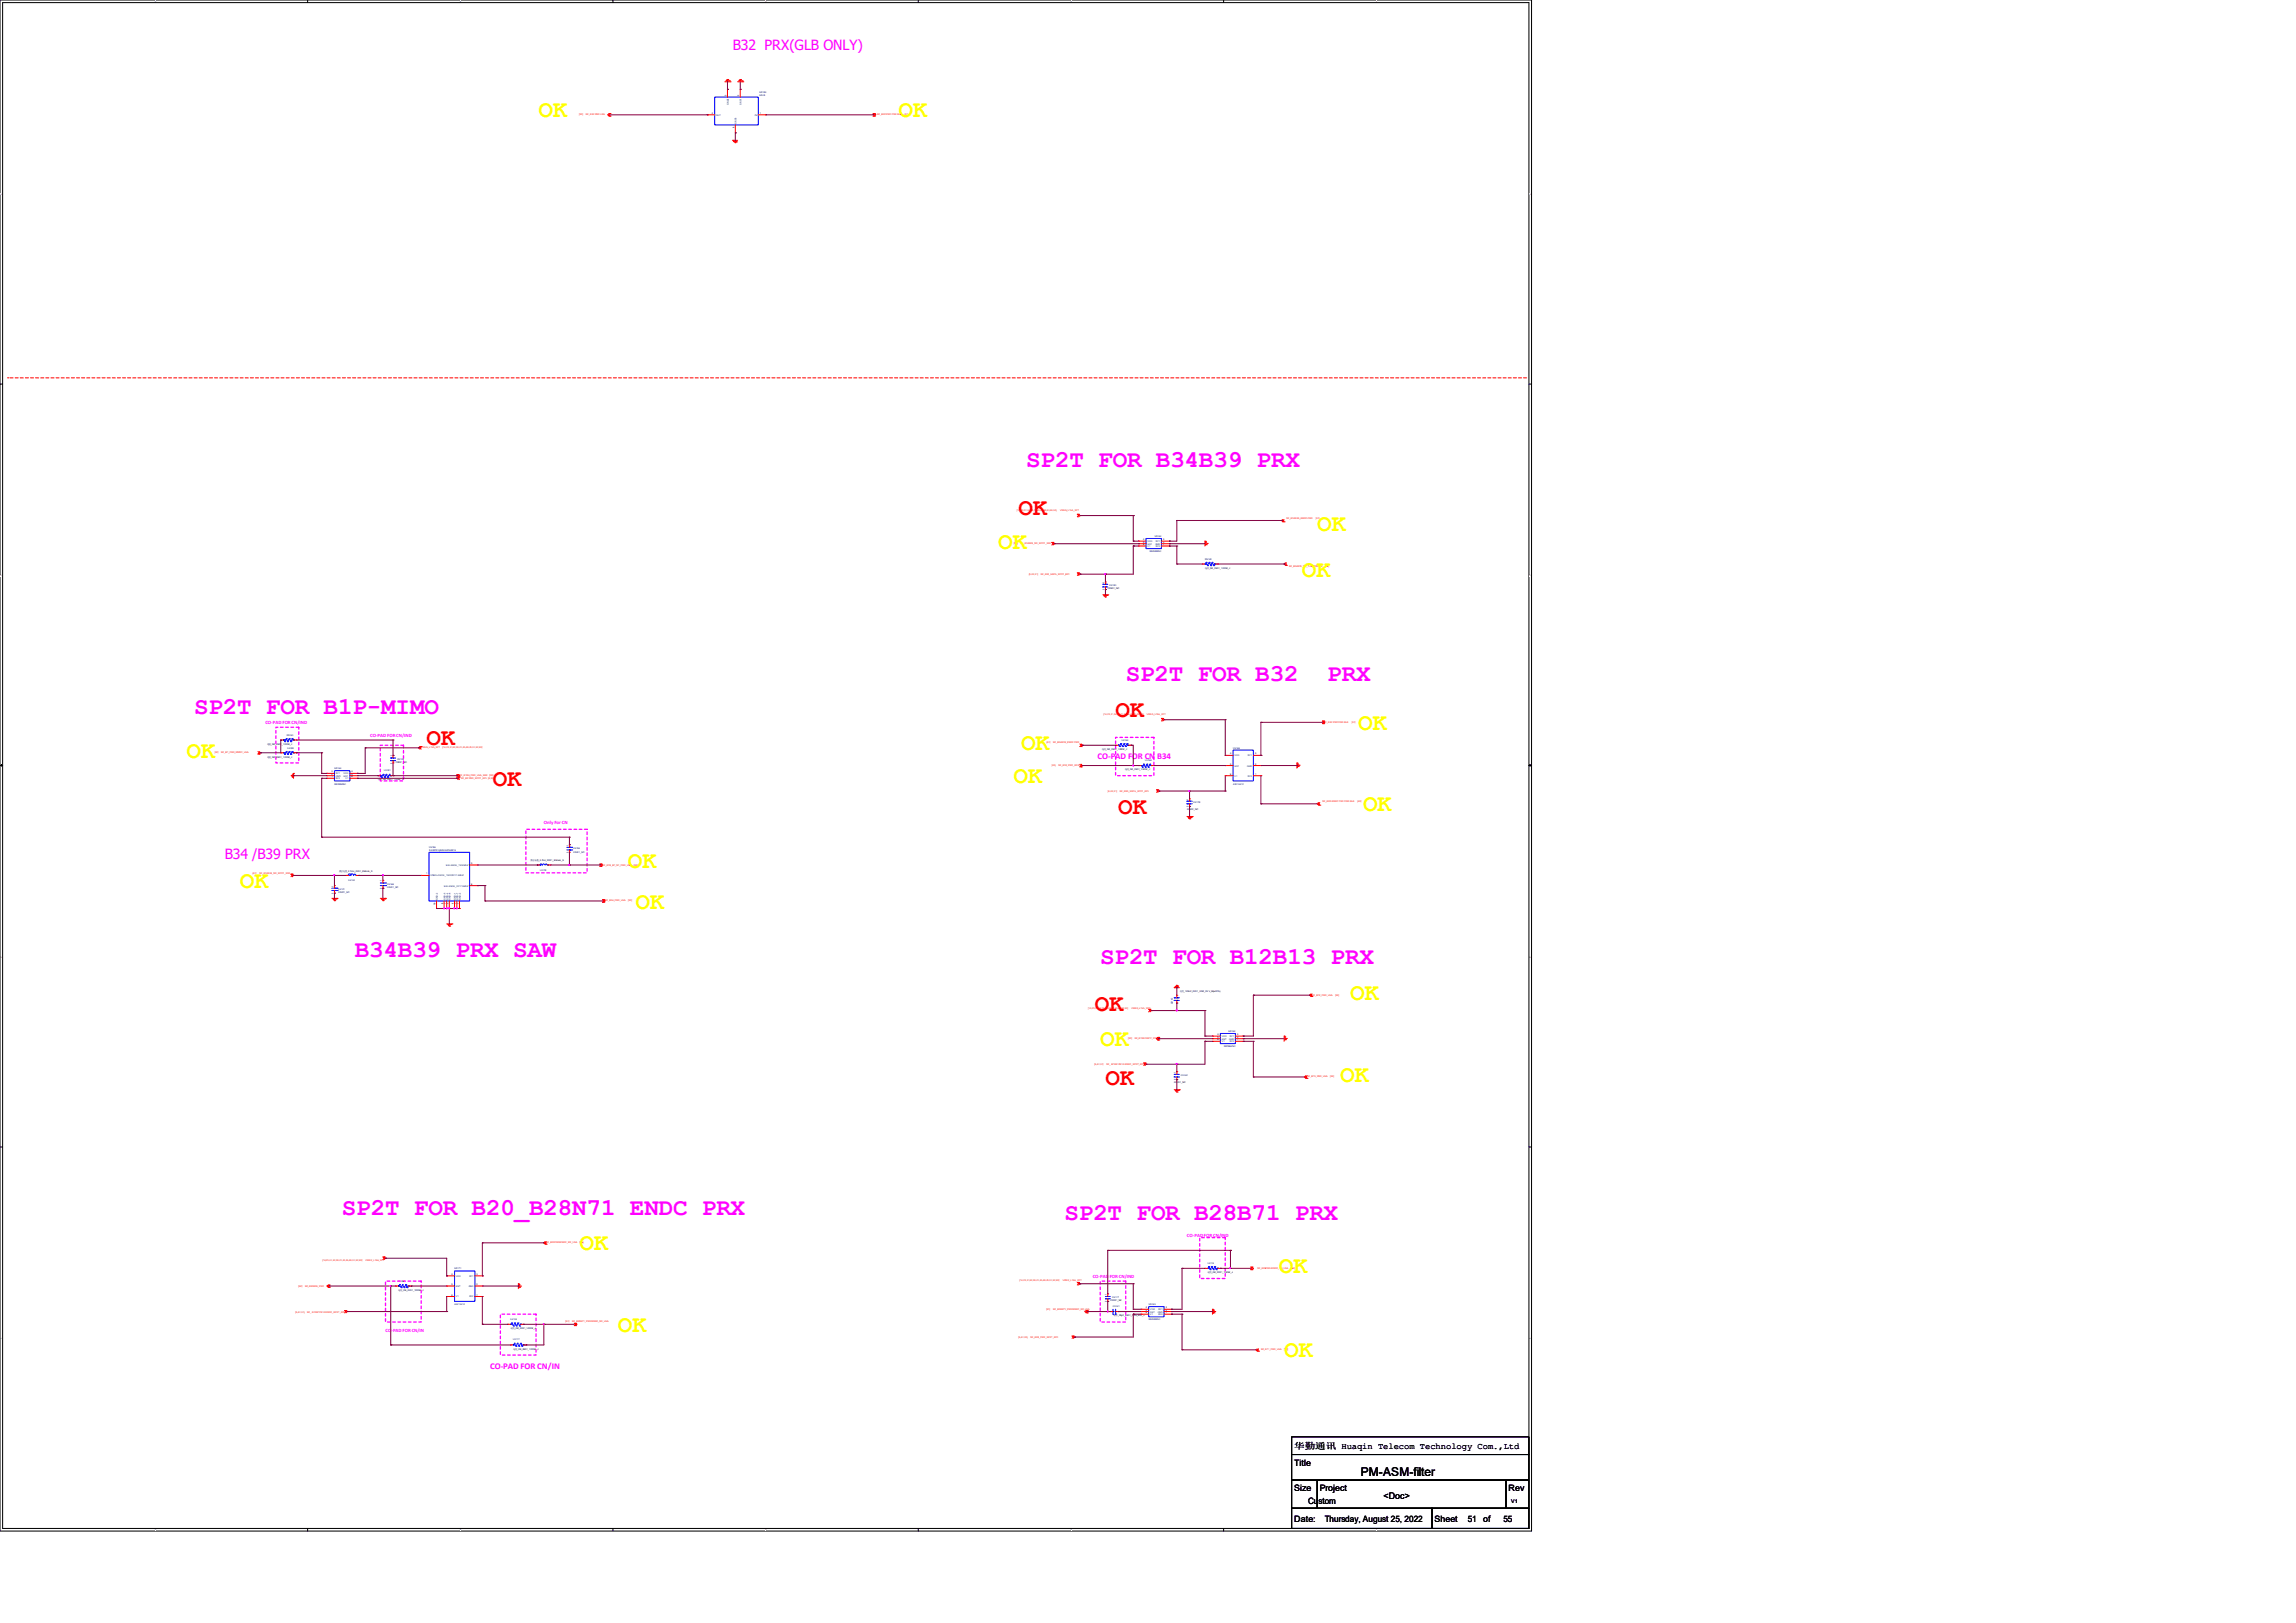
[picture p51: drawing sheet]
<svg xmlns="http://www.w3.org/2000/svg" width="297mm" height="210mm" viewBox="0 0 297 210" stroke-linecap="round" stroke-linejoin="round" font-family="sans-serif">
<defs><g id="words">
<g font-size="3.1" fill="#ff0">
<text x="69.7" y="15.2">OK</text>
<text x="116.2" y="15.2">OK</text>
<text x="129.1" y="71">OK</text>
<text x="170.4" y="68.7">OK</text>
<text x="168.4" y="74.6">OK</text>
<text x="175.7" y="94.4">OK</text>
<text x="24.1" y="98">OK</text>
<text x="131.1" y="101.3">OK</text>
<text x="132.1" y="97.1">OK</text>
<text x="176.3" y="105">OK</text>
<text x="81.2" y="112.3">OK</text>
<text x="31" y="114.9">OK</text>
<text x="82.2" y="117.6">OK</text>
<text x="174.7" y="129.4">OK</text>
<text x="142.3" y="135.4">OK</text>
<text x="173.4" y="140">OK</text>
<text x="75" y="161.8">OK</text>
<text x="165.4" y="164.8">OK</text>
<text x="79.9" y="172.3">OK</text>
<text x="166.1" y="175.6">OK</text>
</g>
<g font-size="3.1" fill="#f0f">
<text x="132.8" y="60.4">SP2T FOR B34B39 PRX</text>
<text x="145.6" y="88.1">SP2T FOR B32</text>
<text x="171.7" y="88.1">PRX</text>
<text x="25.1" y="92.5">SP2T FOR B1P-MIMO</text>
<text x="45.9" y="123.8">B34B39 PRX SAW</text>
<text x="142.3" y="124.8">SP2T FOR B12B13 PRX</text>
<text x="44.2" y="157.2">SP2T FOR B20_B28N71 ENDC PRX</text>
<text x="137.7" y="157.8">SP2T FOR B28B71 PRX</text>
</g>
<g font-size="3.1" fill="#f00">
<text x="131.7" y="66.7">OK</text>
<text x="144.3" y="92.8">OK</text>
<text x="55.2" y="96.4">OK</text>
<text x="63.8" y="101.7">OK</text>
<text x="144.7" y="105.3">OK</text>
<text x="141.6" y="130.8">OK</text>
<text x="143" y="140.3">OK</text>
</g>
<g font-size="1.8" fill="#f0f">
<text x="94.8" y="6.4">B32 PRX(GLB ONLY)</text>
<text x="29.1" y="111.1">B34 /B39 PRX</text>
</g>
<text font-size="1.6" x="176" y="191">PM-ASM-filter</text>
<text font-size="1.2" x="179" y="193.9">&lt;Doc&gt;</text>
<g font-size="1.1" fill="#f0f">
<text x="142" y="98.2">CO-PAD FOR CN B34</text>
<text x="63.4" y="177.1">CO-PAD FOR CN/IN</text>
</g>
<g font-size="1.1">
<text x="167.4" y="189.7">Title</text>
<text x="167.4" y="187.5">华勤通讯 Huaqin Telecom Technology Com.,Ltd</text>
<text x="167.4" y="193">Size</text>
<text x="167.4" y="196.9">Date:</text>
<text x="169.2" y="194.6">Custom</text>
<text x="170.7" y="193">Project</text>
<text x="171.4" y="196.9">Thursday, August 25, 2022</text>
<text x="185.6" y="196.9">Sheet</text>
<text x="189.9" y="196.9">51</text>
<text x="191.9" y="196.9">of</text>
<text x="194.5" y="196.9">55</text>
<text x="195.2" y="193">Rev</text>
</g>
<text font-size=".7" x="195.5" y="194.5">V1</text>
<g font-size=".6" fill="#f0f">
<text x="34.3" y="93.7">CO-PAD FOR CN/IND</text>
<text x="47.9" y="95.4">CO-PAD FOR CN/IND</text>
<text x="70.4" y="106.6">Only For CN</text>
<text x="153.5" y="160.1">CO-PAD FOR CN/IND</text>
<text x="141.4" y="165.4">CO-PAD FOR CN/IND</text>
<text x="49.9" y="172.3">CO-PAD FOR CN/IN</text>
</g>
<g font-size=".3" fill="#f00">
<text x="74.9" y="14.9">[50]</text>
<text x="75.8" y="14.9">RF_B32 PRX LNA</text>
<text x="113.5" y="14.9">RF_B32 PRX FOR GLB</text>
<text x="117.1" y="14.9">[51]</text>
<text x="131.2" y="70.4">[51]</text>
<text x="131.5" y="66.1">[14,23,31,34,39,41,43,46,49,51,52,53]</text>
<text x="132" y="70.4">RF_B34B39_RX_SP2T_50R</text>
<text x="137.1" y="66.1">VREG_L15A_2P7</text>
<text x="166.4" y="67.1">RF_B34B39_ENDC PRX</text>
<text x="170.2" y="67.1">[51]</text>
<text x="133.1" y="74.4">[6,43,51]</text>
<text x="134.6" y="74.4">RF_B20_5GPA_SP2T_BPI</text>
<text x="166.8" y="73.4">RF_B34B39_RX_TXM_FOR CN</text>
<text x="171.4" y="73.4">[39]</text>
<text x="142.8" y="92.5">[14,23,31,34,39,41,43,46,49,51,52,53]</text>
<text x="148.4" y="92.5">VREG_L15A_2P7</text>
<text x="171.3" y="93.5">RF_B32 PRX FOR GLB</text>
<text x="174.9" y="93.5">[51]</text>
<text x="27.8" y="97.5">[50]</text>
<text x="28.6" y="97.5">RF_B1_PRX_MIMO1_LNA</text>
<text x="54.5" y="96.8">VREG_L15A_2P7</text>
<text x="57.2" y="96.8">[14,23,31,34,39,41,43,46,49,51,52,53]</text>
<text x="59.4" y="100.5">RF_B1B4_PRX_LNA_50R</text>
<text x="59.7" y="100.8">RF_B2 PRX_SP2T_BPI</text>
<text x="63.2" y="100.8">[6,53]</text>
<text x="63.3" y="100.5">[39]</text>
<text x="135.4" y="96.1">[51]</text>
<text x="136.1" y="99.1">[43]</text>
<text x="136.2" y="96.1">RF_B34B39_ENDC PRX</text>
<text x="136.9" y="99.1">RF_B32_PRX_SP4T</text>
<text x="143.3" y="102.4">[6,43,51]</text>
<text x="144.9" y="102.4">RF_B20_5GPA_SP2T_BPI</text>
<text x="171.1" y="103.8">RF_B20 ENDC TRX FOR GLB</text>
<text x="175.6" y="103.8">[43]</text>
<text x="32.7" y="113.1">[51]</text>
<text x="33.6" y="113.1">RF_B34B39_RX_SP2T_50R</text>
<text x="77.9" y="112">RF_B39_B1_N1_PRX_LNA</text>
<text x="82" y="112">[50]</text>
<text x="78.3" y="116.6">RF_B34_PRX_LNA</text>
<text x="81.2" y="116.6">[50]</text>
<text x="140.8" y="130.5">[14,23,31,34,39,41,43,46,49,51,52,53]</text>
<text x="146.4" y="130.5">VREG_L15A_2P7</text>
<text x="169.7" y="128.9">RF_B12_PRX_LNA</text>
<text x="172.7" y="128.9">[39]</text>
<text x="141.6" y="137.8">[6,41,51]</text>
<text x="143.1" y="137.8">RF_ B12B17B13 ENDC_SP2T_BPI</text>
<text x="145.9" y="134.5">[50]</text>
<text x="146.8" y="134.5">RF_B12B13B17_PRX</text>
<text x="169.1" y="139.4">RF_B13_PRX_LNA</text>
<text x="172.1" y="139.4">[39]</text>
<text x="70.7" y="160.9">RF_B20PRX/ENDC_RX_LNA</text>
<text x="75" y="160.9">[39]</text>
<text x="38.6" y="166.5">[50]</text>
<text x="39.5" y="166.5">RF_B20B28_PRX</text>
<text x="41.7" y="163.2">[14,23,31,34,39,41,43,46,49,51,52,53]</text>
<text x="47.3" y="163.2">VREG_L15A_2P7</text>
<text x="131.9" y="165.8">[14,23,31,34,39,41,43,46,49,51,52,53]</text>
<text x="137.5" y="165.8">VREG_L15A_2P7</text>
<text x="162.7" y="164.3">RF_B28PRX/ENDC_RX_LNA</text>
<text x="167" y="164.3">[39]</text>
<text x="38.2" y="169.8">[6,41,51]</text>
<text x="39.8" y="169.8">RF_ B12B17B13 ENDC_SP2T_BPI</text>
<text x="73.2" y="171.1">[51]</text>
<text x="74" y="171.1">RF_B28N71_PRX/ENDC_RX_LNA</text>
<text x="131.8" y="173.1">[6,41,52]</text>
<text x="133.3" y="173.1">RF_B28_PRX_SP2T_BPI</text>
<text x="135.4" y="169.5">[51]</text>
<text x="136.2" y="169.5">RF_B28N71_PRX/ENDC_RX_LNA</text>
<text x="163.1" y="174.8">RF_B71_PRX_LNA</text>
<text x="166.1" y="174.8">[39]</text>
</g>
<g font-size=".3">
<text x="92.1" y="14.7">4</text>
<text x="94" y="12.4" transform="rotate(-90 94 12.4)">3</text>
<text x="95" y="16.6" transform="rotate(-90 95 16.6)">5</text>
<text x="95.6" y="12.4" transform="rotate(-90 95.6 12.4)">2</text>
<text x="98.3" y="14.7">1</text>
<text x="147.9" y="69.9">4</text>
<text x="147.9" y="70.2">5</text>
<text x="147.9" y="70.5">6</text>
<text x="150.5" y="70.5">1</text>
<text x="150.5" y="70.2">2</text>
<text x="150.5" y="69.9">3</text>
<text x="142.9" y="76.3" transform="rotate(-90 142.9 76.3)">2</text>
<text x="142.9" y="75.4" transform="rotate(-90 142.9 75.4)">1</text>
<text x="143.3" y="76.2">C0201_NC</text>
<text x="155.9" y="73.6">电阻_0R_0201_1/20W_J</text>
<text x="34.5" y="98">电阻_0R_0201_1/20W_J</text>
<text x="34.5" y="96.4">电阻_0R_0201_1/20W_J</text>
<text x="42.9" y="100.6">1</text>
<text x="42.9" y="100.2">2</text>
<text x="42.9" y="99.9">3</text>
<text x="45.5" y="100.6">6</text>
<text x="45.5" y="99.9">4</text>
<text x="45.5" y="100.2">5</text>
<text x="48.9" y="101">电阻_0R_0201_1/20W_J</text>
<text x="50.7" y="98.8" transform="rotate(-90 50.7 98.8)">2</text>
<text x="50.7" y="97.9" transform="rotate(-90 50.7 97.9)">1</text>
<text x="51.2" y="98.7">C0201_NC</text>
<text x="142.5" y="97">电阻_0R_0201_1/20W_J</text>
<text x="145.5" y="99.7">电阻_0R_0201_1/20W_J</text>
<text x="159.2" y="100.2">6</text>
<text x="159.2" y="98.9">5</text>
<text x="159.2" y="97.6">4</text>
<text x="162.4" y="100.2">1</text>
<text x="162.4" y="98.9">2</text>
<text x="162.4" y="97.6">3</text>
<text x="153.6" y="104.8">C0201_NC</text>
<text x="153.8" y="104.4" transform="rotate(-90 153.8 104.4)">2</text>
<text x="153.8" y="103.5" transform="rotate(-90 153.8 103.5)">1</text>
<text x="43.9" y="112.8">叠层电感_2.7nH_0201_350mA_S</text>
<text x="55.1" y="113.2">1</text>
<text x="61" y="111.8">9</text>
<text x="68.6" y="111.5">叠层电感_2.7nH_0201_350mA_S</text>
<text x="73.5" y="110.4" transform="rotate(-90 73.5 110.4)">2</text>
<text x="73.5" y="109.4" transform="rotate(-90 73.5 109.4)">1</text>
<text x="43.1" y="115.6" transform="rotate(-90 43.1 115.6)">2</text>
<text x="43.1" y="114.7" transform="rotate(-90 43.1 114.7)">1</text>
<text x="49.4" y="115" transform="rotate(-90 49.4 115)">2</text>
<text x="49.4" y="114.1" transform="rotate(-90 49.4 114.1)">1</text>
<text x="56.3" y="117.2" transform="rotate(-90 56.3 117.2)">10</text>
<text x="57.3" y="117" transform="rotate(-90 57.3 117)">8</text>
<text x="57.7" y="117" transform="rotate(-90 57.7 117)">7</text>
<text x="58" y="117" transform="rotate(-90 58 117)">5</text>
<text x="58.7" y="117" transform="rotate(-90 58.7 117)">4</text>
<text x="59" y="117" transform="rotate(-90 59 117)">3</text>
<text x="59.3" y="117" transform="rotate(-90 59.3 117)">2</text>
<text x="61" y="114.5">6</text>
<text x="152.6" y="128.4">电容_100nF_0201_X5R_25 V_M(±20%)</text>
<text x="157.5" y="133.9">4</text>
<text x="157.5" y="134.3">5</text>
<text x="157.5" y="134.6">6</text>
<text x="160" y="134.6">1</text>
<text x="160" y="134.3">2</text>
<text x="160" y="133.9">3</text>
<text x="151.9" y="140.1">C0201_NC</text>
<text x="152.1" y="139.8" transform="rotate(-90 152.1 139.8)">2</text>
<text x="152.1" y="138.8" transform="rotate(-90 152.1 138.8)">1</text>
<text x="51.5" y="167">电阻_0R_0201_1/20W_J</text>
<text x="58.4" y="167.6">6</text>
<text x="58.4" y="166.3">5</text>
<text x="58.4" y="165">4</text>
<text x="61.6" y="166.3">2</text>
<text x="61.6" y="167.6">1</text>
<text x="61.6" y="165">3</text>
<text x="143.2" y="167.6" transform="rotate(-90 143.2 167.6)">1</text>
<text x="156.2" y="164.7">电阻_0R_0201_1/20W_J</text>
<text x="66" y="172">电阻_0R_0201_1/20W_J</text>
<text x="143.2" y="168.5" transform="rotate(-90 143.2 168.5)">2</text>
<text x="143.7" y="168.3">C0201_NC</text>
<text x="144.1" y="170.4">电容_22pF_0201_C0G_50V_J</text>
<text x="148.2" y="169.3">4</text>
<text x="148.2" y="169.6">5</text>
<text x="148.2" y="169.9">6</text>
<text x="150.8" y="169.9">1</text>
<text x="150.8" y="169.6">2</text>
<text x="150.8" y="169.3">3</text>
<text x="66.4" y="174.6">电阻_0R_0201_1/20W_J</text>
</g>
<g font-size=".3" fill="#004080">
<text x="92.6" y="15">OUT</text>
<text x="94.3" y="13.5" transform="rotate(-90 94.3 13.5)">GND2</text>
<text x="95.3" y="16" transform="rotate(-90 95.3 16)">GND3</text>
<text x="95.9" y="13.5" transform="rotate(-90 95.9 13.5)">GND1</text>
<text x="97.6" y="15">IN</text>
<text x="148.4" y="70.1">VDD</text>
<text x="148.4" y="70.5">ANT</text>
<text x="148.4" y="70.8">V1</text>
<text x="149.5" y="70.5">GND</text>
<text x="149.5" y="70.8">RF2</text>
<text x="149.5" y="70.1">RF1</text>
<text x="43.4" y="100.8">RF2</text>
<text x="43.4" y="100.5">GND</text>
<text x="43.4" y="100.2">RF1</text>
<text x="44.5" y="100.2">VDD</text>
<text x="44.5" y="100.5">ANT</text>
<text x="44.7" y="100.8">V1</text>
<text x="159.7" y="100.5">V1</text>
<text x="159.7" y="99.2">ANT</text>
<text x="159.7" y="97.9">VDD</text>
<text x="161.4" y="99.2">GND</text>
<text x="161.4" y="100.5">RF2</text>
<text x="161.4" y="97.9">RF1</text>
<text x="55.7" y="113.4">UNBALANCE_1900/2017.5MHZ</text>
<text x="57.7" y="112.1">BALANCE_1900MHZ</text>
<text x="56.6" y="116.4" transform="rotate(-90 56.6 116.4)">GND-3</text>
<text x="57.5" y="114.7">BALANCE_2017.5MHZ</text>
<text x="57.6" y="116.4" transform="rotate(-90 57.6 116.4)">GND-5</text>
<text x="58" y="116.4" transform="rotate(-90 58 116.4)">GND-4</text>
<text x="58.3" y="116.4" transform="rotate(-90 58.3 116.4)">GND-6</text>
<text x="59" y="116.4" transform="rotate(-90 59 116.4)">GND-1</text>
<text x="59.3" y="116.4" transform="rotate(-90 59.3 116.4)">GND-7</text>
<text x="59.6" y="116.4" transform="rotate(-90 59.6 116.4)">GND-2</text>
<text x="158" y="134.2">VDD</text>
<text x="158" y="134.5">ANT</text>
<text x="158" y="134.9">V1</text>
<text x="159" y="134.5">GND</text>
<text x="159.1" y="134.9">RF2</text>
<text x="159.1" y="134.2">RF1</text>
<text x="59" y="167.9">V1</text>
<text x="59" y="166.5">ANT</text>
<text x="59" y="165.2">VDD</text>
<text x="60.6" y="166.5">GND</text>
<text x="60.7" y="167.9">RF2</text>
<text x="60.7" y="165.2">RF1</text>
<text x="148.8" y="169.5">VDD</text>
<text x="148.8" y="169.8">ANT</text>
<text x="148.8" y="170.2">V1</text>
<text x="149.8" y="169.8">GND</text>
<text x="149.9" y="170.2">RF2</text>
<text x="149.9" y="169.5">RF1</text>
</g>
<g font-size=".3" fill="#000080">
<text x="98.3" y="12">U5195</text>
<text x="98.3" y="12.4">H2JS</text>
<text x="148.7" y="71.5">MXD8625C</text>
<text x="149.4" y="69.4">U5159</text>
<text x="143.5" y="75.9">C5183</text>
<text x="155.9" y="72.4">R5144</text>
<text x="37.1" y="95.2">R5163</text>
<text x="145.1" y="95.8">L5169</text>
<text x="37.2" y="96.9">L5188</text>
<text x="43.3" y="99.5">U5154</text>
<text x="43.3" y="101.5">MXD8625C</text>
<text x="49.7" y="99.8">L5181</text>
<text x="51.4" y="98.3">C5195</text>
<text x="148.1" y="98.5">L5168</text>
<text x="159.5" y="96.9">U5166</text>
<text x="159.5" y="101.5">AW13412</text>
<text x="154.4" y="103.9">C5178</text>
<text x="45.1" y="114">L5140</text>
<text x="55.5" y="109.8">U5156</text>
<text x="55.5" y="110.2">SAWFD1G90KA0F0AR15</text>
<text x="69.9" y="112.6">L5178</text>
<text x="74.2" y="109.9">C5196</text>
<text x="74.2" y="110.3">C0201_NC</text>
<text x="43.8" y="115.2">L5141</text>
<text x="43.8" y="115.6">C0201_NC</text>
<text x="50.1" y="114.5">C5166</text>
<text x="50.1" y="114.9">C0201_NC</text>
<text x="151.7" y="130" transform="rotate(-90 151.7 130)">C5143</text>
<text x="158.3" y="135.5">MXD8625C</text>
<text x="158.9" y="133.5">U5162</text>
<text x="152.8" y="139.3">C5142</text>
<text x="51.5" y="165.9">L5199</text>
<text x="58.8" y="164.2">U5171</text>
<text x="156.2" y="163.5">L5119</text>
<text x="58.8" y="168.9">AW13412</text>
<text x="66" y="170.8">L5198</text>
<text x="66.4" y="173.4">L5177</text>
<text x="143.9" y="168">C5177</text>
<text x="144" y="169.2">C5141</text>
<text x="148.6" y="168.8">U5163</text>
<text x="148.6" y="170.9">MXD8625C</text>
</g>
<g font-size=".2">
<text x="20.1" y=".3">5</text>
<text x="59.5" y=".3">4</text>
<text x="99" y=".3">3</text>
<text x="138.5" y=".3">2</text>
<text x="178" y=".3">1</text>
<text x=".1" y="25.2">D</text>
<text x="197.9" y="25.2">D</text>
<text x=".1" y="74.6">C</text>
<text x="197.9" y="74.6">C</text>
<text x=".1" y="124">B</text>
<text x="197.9" y="124">B</text>
<text x=".1" y="173.3">A</text>
<text x="197.9" y="173.3">A</text>
<text x="20.1" y="198">5</text>
<text x="59.5" y="198">4</text>
<text x="99" y="198">3</text>
<text x="138.5" y="198">2</text>
<text x="178" y="198">1</text>
</g>
</g></defs>
<path d="M0 0h198.1v198.1h-198.1zM.3 .3h197.5v197.5h-197.5z" fill="none" stroke="#000" stroke-width=".13"/>
<g fill="#fff">
<path d="M20.1 0h.1v.3h-.1z"/>
<path d="M20.1 197.8h.1v.3h-.1z"/>
</g>
<path d="M39.8 0v.3M39.8 197.8v.3" fill="none" stroke="#000" stroke-width=".13"/>
<g fill="#fff">
<path d="M59.5 0h.1v.3h-.1z"/>
<path d="M59.5 197.8h.1v.3h-.1z"/>
</g>
<path d="M79.3 0v.3M79.3 197.8v.3" fill="none" stroke="#000" stroke-width=".13"/>
<g fill="#fff">
<path d="M99 0h.1v.3h-.1z"/>
<path d="M99 197.8h.1v.3h-.1z"/>
</g>
<path d="M118.8 0v.3M118.8 197.8v.3" fill="none" stroke="#000" stroke-width=".13"/>
<g fill="#fff">
<path d="M138.5 0h.1v.3h-.1z"/>
<path d="M138.5 197.8h.1v.3h-.1z"/>
</g>
<path d="M158.3 0v.3M158.3 197.8v.3" fill="none" stroke="#000" stroke-width=".13"/>
<g fill="#fff">
<path d="M178 0h.1v.3h-.1z"/>
<path d="M178 197.8h.1v.3h-.1z"/>
<path d="M.1 25h.2v.3h-.2z"/>
<path d="M197.9 25h.1v.3h-.1z"/>
<path d="M.1 74.4h.2v.2h-.2z"/>
<path d="M197.9 74.4h.1v.2h-.1z"/>
</g>
<path d="M0 49.7h.3M197.8 49.7h.3" fill="none" stroke="#000" stroke-width=".13"/>
<g fill="#fff">
<path d="M.1 123.7h.1v.3h-.1z"/>
<path d="M197.9 123.7h.1v.3h-.1z"/>
</g>
<path d="M0 99.1h.3M197.8 99.1h.3" fill="none" stroke="#000" stroke-width=".13"/>
<path d="M.2 98.9l.1 .2h-.1zM197.8 99.1l.2-.2v.2z" fill="#000" stroke="#000" stroke-width=".13"/>
<g fill="#fff">
<path d="M.1 173.1h.1v.3h-.1z"/>
<path d="M197.9 173.1h.1v.3h-.1z"/>
</g>
<path d="M0 148.4h.3M197.8 148.4h.3M167.1 195.2h18.2v2.6h-18.2zM167.1 191.5h3.3v3.7h-3.3zM167.1 188.2h30.7v3.3h-30.7zM167.1 185.9h30.7v2.3h-30.7zM170.4 191.5h24.4v3.7h-24.4zM185.3 195.2h12.5v2.6h-12.5zM194.8 191.5h3v3.7h-3z" fill="none" stroke="#000" stroke-width=".13"/>
<path d="M1 48.9h.1M197.5 48.9h-196.5" fill="none" stroke="#f00" stroke-width=".13" stroke-dasharray=".4 .3"/>
<path d="M35.7 94.1h3v4.6h-3zM49.2 96.4h3v4.6h-3zM144.3 95.4h5v5h-5zM68 107.3h7.9v5.6h-7.9zM49.9 165.8h4.6v5.3h-4.6zM64.7 170.1h4.6v5.2h-4.6zM142.3 165.8h3.3v5.3h-3.3zM155.2 160.1h3.3v5.3h-3.3z" fill="none" stroke="#f0f" stroke-width=".17" stroke-dasharray=".3 .3"/>
<g fill="none" stroke="#f00" stroke-width=".13">
<path d="M78.8 14.7l-.2 .2 .2 .1M78.8 14.7h.1M78.8 15h.1M78.9 14.7h.1M78.9 15h.1M78.9 14.7l-.1 .2 .1 .1M91.5 14.9h1M91.5 14.9h.1M93.8 10.6h.6M93.9 10.5h.5M94 10.4h.1M94 10.4h.2"/>
<path d="M94.1 10.3h.1M94.1 11.6h.1M94.1 11.6v1M94.4 10.5h.1M94.4 10.6h.1M94.8 18.2h.1M94.8 18.2h.6M94.9 18.3h.4M94.9 18.3h.1M95 18.4h.3M95.1 18.5h.1M95.1 17.2h.1"/>
<path d="M95.1 16.2v1M95.2 18.4h.1M95.4 10.6h.7M95.5 10.5h.5M95.6 10.4h.1M95.6 10.4h.3M95.7 10.3h.1M95.8 11.6h.1M95.8 11.6v1M95.8 10.3h.1M96 10.5h.1M96.1 10.6h.1"/>
<path d="M98.1 14.9h1M99.1 14.9h.1M112.9 14.7h.1M112.9 15h.1M112.9 14.7l.2 .2-.2 .1M113.1 14.7l.2 .2-.2 .1M113.1 14.7h.1M113.1 15h.1M136.1 70.2h.1M136.1 70.2l.1 .2M136.2 70.4l-.1 .1M136.2 70.4h.1"/>
<path d="M136.2 70.2h.1M136.2 70.2l.2 .2M136.4 70.4l-.2 .1M136.4 70.4h.1M139.4 66.5l.1 .2M139.4 74.1l.1 .2M139.4 66.5h.1M139.4 74.1h.1M139.5 66.7h.1M139.5 66.5h.1M139.5 74.3h.1M139.5 74.1h.1"/>
<path d="M139.5 66.5l.2 .2M139.5 74.1l.2 .2M139.5 66.7l-.1 .2M139.5 74.3l-.1 .2M139.7 66.7l-.2 .2M139.7 74.3l-.2 .2M139.7 66.7h.1M139.7 74.3h.1M142.7 77h.6M142.7 77h.5M142.8 77.1h.3M142.8 77.1h.1"/>
<path d="M143 77.3h.1M143 75.3h.1M143 76.3h.1M143 75.3v.3M143 75.9v.4M143.2 77h.1M143.3 77h.1M147.3 70.7h1M147.3 70.4h1M147.3 70h1M147.3 70h.1M147.3 70.4h.1"/>
<path d="M147.3 70.7h.1M150.2 70.7h1.1M150.2 70.4h1.1M150.2 70h1.1M151.3 70.7h.1M151.3 70.4h.1M151.3 70h.1M155.5 73h.4M155.5 73h.1M155.9 70h.1M155.9 70v.7M156 70.1h.1"/>
<path d="M156 70.1v.5M156 70.5h.1M156 70.2v.3M156.2 70.3h.1M156.2 70.3v.1M157.2 73h.3M157.5 73h.1M165.8 67.4h.1M165.8 67.4l.1 .1M165.9 67.4h.1M165.9 67.5h.1M165.9 67.4l.2 .1"/>
<path d="M165.9 67.2l-.1 .2M166.1 67.5h.1M166.1 73h.1M166.1 67.2l-.2 .2M166.1 73l.2 .2M166.3 73h.1M166.3 73.2h.1M166.3 73l.1 .2M166.3 72.8l-.2 .2M166.4 73.2h.1M166.4 72.8l-.1 .2M33.4 97.6h.1"/>
<path d="M33.4 97.2l.1 .2M33.5 97.4h.1M33.5 97.6h.1M33.5 97.4l-.1 .2M33.5 97.2l.2 .2M33.7 97.4h.1M33.7 97.4l-.2 .2M36.3 97.4h.4M36.3 95.8h.4M36.3 97.4h.1M36.3 95.8h.1M38 97.4h.3"/>
<path d="M38 95.8h.3M38.3 97.4h.1M38.3 95.8h.1M50.8 97.7h.1M50.8 98.7h.1M50.8 97.7v.4M50.8 98.4v.3M54.1 96.8h.1M54.1 96.8l.2 .1M54.3 96.6l-.2 .2M54.3 96.8l.2 .1M54.3 96.8h.1"/>
<path d="M54.3 96.6h.1M54.5 96.6h.1M54.5 96.6l-.2 .2M139.7 96.6h.1M139.7 99.2h.1M139.7 96.3l.2 .1M139.7 98.9l.2 .2M139.9 96.4h.1M139.9 96.6h.1M139.9 99.1h.1M139.9 99.2h.1M139.9 96.4l-.2 .2"/>
<path d="M139.9 96.3l.1 .1M139.9 99.1l-.2 .1M139.9 98.9l.1 .2M140 96.4h.1M140 99.1h.1M140 96.4l-.1 .2M140 99.1l-.1 .1M144.3 96.4h.1M144.3 96.4h.4M146 96.4h.3M146.3 96.4h.1M147.3 99.1h.3"/>
<path d="M147.3 99.1h.1M148.9 99.1h.4M149.3 99.1h.1M150.2 93l.2 .1M150.2 93h.1M150.4 93.1h.1M150.4 93h.1M150.4 93l.2 .1M150.4 93.1l-.2 .2M150.6 93.1l-.2 .2M150.6 93.1h.1M158.5 99.1h.1"/>
<path d="M158.5 97.7h.1M158.5 99.1h1M158.5 97.7h1M162.1 99.1h1M162.1 97.7h1M163.1 99.1h.1M163.1 97.7h.1M167.8 98.7h.1M167.8 98.7v.7M167.9 98.8h.1M167.9 98.8v.5M167.9 99.2h.1"/>
<path d="M167.9 98.9v.3M168.1 99h.1M168.1 99v.1M171.1 93.3l.1 .2-.1 .1M171.1 93.3h.1M171.1 93.6h.1M171.2 93.3h.1M171.2 93.6h.1M171.2 93.3l.2 .2-.2 .1M37.6 113.1h.1M37.6 113.1l.2 .2M37.7 100.4h.1"/>
<path d="M37.8 113.1l.2 .2M37.8 113.3l-.2 .2M37.8 100.5h.1M37.8 113.3h.1M37.8 113.1h.1M37.8 100.2v.3M37.9 100.2h.1M37.9 100.2v.4M38 100.1h.1M38 113.3h.1M38 100.1v.6M38 113.3l-.2 .2"/>
<path d="M42.3 100.7h.1M42.3 100.4h.1M42.3 100.1h.1M42.3 100.4h1M42.3 100.7h1M42.3 100.1h1M42.9 116.2h.7M43.1 116.3h.4M43.1 116.4h.1M43.1 116.4h.3M43.2 116.5h.1M43.3 114.6h.1"/>
<path d="M43.3 115.6h.1M43.3 114.6v.3M43.3 115.2v.4M43.3 116.5h.1M43.5 116.3h.1M43.6 116.2h.1M44.7 113.3h.1M44.7 113.3h.4M45.3 100.4h.9M45.3 100.7h.9M45.3 100.1h.9M46.1 113.3h.3"/>
<path d="M46.2 100.1h.1M46.2 100.4h.1M46.2 100.7h.1M46.4 113.3h.1M48.9 100.4h.3M48.9 100.4h.1M49.2 116.2h.7M49.3 116.3h.5M49.4 116.4h.1M49.4 116.4h.3M49.5 116.5h.1M49.5 113.9h.1"/>
<path d="M49.5 114.9h.1M49.5 113.9v.4M49.5 114.6v.3M49.6 116.5h.1M49.8 116.3h.1M49.9 116.2h.1M50.5 100.4h.3M50.8 100.4h.1M54.5 113.3h.1M54.5 113.3h1M56.5 117.6h.1M56.5 116.6v1"/>
<path d="M57.4 117.6h.1M57.4 116.6v1M57.8 117.6h.1M57.8 119.5h.7M57.8 116.6v1M57.9 119.6h.4M58 119.7h.1M58 119.7h.3M58.1 119.8h.1M58.1 117.6h.1M58.1 116.6v1M58.2 119.8h.1"/>
<path d="M58.3 119.6h.1M58.5 119.5h.1M58.8 117.6h.1M58.8 116.6v1M59.1 100.2l.2 .2-.2 .1M59.1 100.7l.2 .2M59.1 100.5h.1M59.1 100.2h.1M59.1 100.7h.1M59.1 117.6h.1M59.1 116.6v1M59.3 100.2l.1 .2-.3 .3"/>
<path d="M59.3 100.7l.1 .2M59.3 100.5h.1M59.3 100.2h.1M59.3 100.7h.1M59.4 100.5h.1M59.4 117.6h.1M59.4 116.6v1M59.4 100.5l-.1 .2M60.7 111.9h1.1M60.7 114.6h1.1M61.8 114.6h.1M61.8 111.9h.1"/>
<path d="M69.5 111.9h.1M69.5 111.9h.3M70.8 111.9h.4M71.2 111.9h.1M73.7 109.3h.1M73.7 110.3h.1M73.7 109.3v.3M73.7 110v.3M77.6 111.8l.2 .1-.2 .2M77.6 112.1h.1M77.6 111.8h.1M77.8 111.8l.1 .1-.1 .2"/>
<path d="M77.8 112.1h.1M77.8 111.8h.1M77.9 116.4l.2 .2-.2 .2M77.9 116.8h.1M77.9 116.4h.1M78.1 116.8h.1M78.1 116.4h.1M78.1 116.4l.2 .2-.2 .2M149.6 102.2h.1M149.6 102.2l.2 .2M149.8 102.4l-.2 .1M149.8 102.4h.1"/>
<path d="M149.8 102.2h.1M149.8 102.2l.1 .2M149.9 102.4l-.1 .1M149.9 102.4h.1M153.5 105.7h.7M153.7 105.8h.4M153.8 105.9h.1M153.8 105.9h.2M153.8 106h.1M153.9 103.4h.1M153.9 104.4h.1M153.9 103.4v.3"/>
<path d="M153.9 104v.4M153.9 106h.1M154.1 105.8h.1M154.2 105.7h.1M158.5 100.4h.1M158.5 100.4h1M162.1 100.4h1M163.1 100.4h.1M170.4 104h.1M170.4 104l.2 .2M170.6 104h.1M170.6 104.2h.1"/>
<path d="M170.6 104l.1 .2M170.6 103.8l-.2 .2M170.7 104.2h.1M170.7 103.8l-.1 .2M148 137.5h.1M148 137.5l.1 .2M148.1 137.5l.2 .2M148.1 137.7l-.1 .2M148.1 137.7h.1M148.1 137.5h.1M148.3 137.7h.1M148.3 137.7l-.2 .2"/>
<path d="M148.6 130.6l.2 .2M148.6 130.6h.1M148.8 130.8h.1M148.8 130.6h.1M148.8 130.6l.1 .2M148.8 130.8l-.2 .1M148.9 130.8l-.1 .1M148.9 130.8h.1M149.8 134.2l-.2 .2 .2 .2M149.8 134.2h.1M149.8 134.6h.1M149.9 134.2l-.1 .2 .1 .2"/>
<path d="M149.9 134.2h.1M149.9 134.6h.1M151.9 127.8h.1M151.9 127.8h.7M152 127.7h.1M152 127.7h.4M152.1 127.6h.3M152.2 127.5h.1M152.2 128.8h.1M152.2 129.8h.1M152.2 138.7h.1M152.2 139.7h.1"/>
<path d="M152.2 128.8v.3M152.2 129.5v.3M152.2 138.7v.3M152.2 139.4v.3M152.4 127.6h.1M156.8 134.1h.1M156.8 134.4h.1M156.8 134.7h.1M156.8 134.7h1.1M156.8 134.4h1.1M156.8 134.1h1.1M159.8 134.7h1"/>
<path d="M159.8 134.4h1M159.8 134.1h1M160.8 134.7h.1M160.8 134.4h.1M160.8 134.1h.1M166.1 134.1h.1M166.1 134.1v.6M166.2 134.2h.1M166.2 134.2v.4M166.3 134.5h.1M166.3 134.3v.2M166.4 134.4h.1"/>
<path d="M166.4 134.4v.1M168.7 139.4h.1M168.7 139.4l.2 .1M168.9 139.4h.1M168.9 139.5h.1M168.9 139.4l.2 .1M168.9 139.2l-.2 .2M169.1 139.5h.1M169.1 139.2l-.2 .2M169.4 128.8h.1M169.4 128.8l.2 .1M169.6 128.8h.1"/>
<path d="M169.6 128.9h.1M169.6 128.8l.1 .1M169.6 128.6l-.2 .2M169.7 128.9h.1M169.7 128.6l-.1 .2M151.9 141h.7M152 141.1h.4M152.1 141.2h.1M152.1 141.2h.3M152.2 141.3h.1M152.3 141.3h.1M152.4 141.1h.1"/>
<path d="M152.6 141h.1M42.5 166.3l-.2 .1 .2 .2M42.5 166.3h.1M42.5 166.6h.1M42.6 166.3l-.1 .1 .1 .2M42.6 166.3h.1M42.6 166.6h.1M44.6 169.6l.1 .1M44.6 169.6h.1M44.7 169.7h.1M44.7 169.6h.1M44.7 169.6l.2 .1"/>
<path d="M44.7 169.7l-.1 .2M44.9 169.7l-.2 .2M44.9 169.7h.1M49.5 162.6h.1M49.5 162.6l.2 .2M49.7 162.8l-.2 .2M49.7 162.6l.2 .2M49.7 162.8h.1M49.7 162.6h.1M49.9 162.8h.1M49.9 162.8l-.2 .2M51.2 166.4h.3"/>
<path d="M51.2 166.4h.1M52.8 166.4h.4M53.2 166.4h.1M57.8 167.8h1M57.8 166.4h1M57.8 165.1h1M57.8 167.8h.1M57.8 166.4h.1M57.8 165.1h.1M61.4 167.8h1M61.4 166.4h1M61.4 165.1h1"/>
<path d="M62.4 167.8h.1M62.4 166.4h.1M62.4 165.1h.1M65.7 171.4h.3M65.7 171.4h.1M66 174h.1M66 174h.4M67.1 166.1h.1M67.1 166.1v.7M67.1 166.2h.1M67.1 166.2v.5M67.2 166.6h.1"/>
<path d="M67.2 166.3v.3M67.4 166.4h.1M67.4 166.4v.1M67.4 171.4h.3M67.7 171.4h.1M67.7 174h.3M68 174h.1M70.4 160.8h.1M70.4 160.8l.1 .2M70.5 160.8h.1M70.5 161h.1M70.5 160.8l.2 .2"/>
<path d="M70.5 160.7l-.1 .1M70.7 161h.1M70.7 160.7l-.2 .1M74.3 171.2l.2 .2-.2 .1M74.3 171.2h.1M74.3 171.5h.1M74.5 171.2l.1 .2-.1 .1M74.5 171.2h.1M74.5 171.5h.1M138.7 172.9h.1M138.7 172.9l.2 .1M138.9 172.9l.1 .1"/>
<path d="M138.9 173l-.2 .2M138.9 173h.1M138.9 172.9h.1M139 173h.1M139 173l-.1 .2M139.4 165.9l.1 .2M139.4 165.9h.1M139.5 166.1h.1M139.5 165.9h.1M139.5 165.9l.2 .2M139.5 166.1l-.1 .2M139.7 166.1l-.2 .2"/>
<path d="M139.7 166.1h.1M140.5 169.6l-.2 .1 .2 .2M140.5 169.6h.1M140.5 169.9h.1M140.7 169.6l-.2 .1 .2 .2M140.7 169.6h.1M140.7 169.9h.1M143.3 167.4h.1M143.3 168.4h.1M143.3 167.4v.4M143.3 168.1v.3M143.6 169.7h.4"/>
<path d="M143.6 169.7h.1M144.3 169.7h.4M144.7 169.7h.1M147.6 169.4h.1M147.6 169.7h.1M147.6 170.1h.1M147.6 169.7h1M147.6 170.1h1M147.6 169.4h1M150.6 169.7h1M150.6 170.1h1M150.6 169.4h1"/>
<path d="M151.6 170.1h.1M151.6 169.7h.1M151.6 169.4h.1M155.9 164.1h.3M155.9 164.1h.1M156.8 169.4h.1M156.8 169.4v.7M157 169.5h.1M157 169.5v.5M157.1 169.9h.1M157.1 169.6v.3M157.1 169.7h.1"/>
<path d="M157.1 169.7v.1M157.5 164.1h.4M157.9 164.1h.1M161.8 164l.2 .1-.2 .2M161.8 164h.1M161.8 164.3h.1M162 164h.1M162 164.3h.1M162 164l.1 .1-.1 .2M162.5 174.7h.1M162.5 174.7l.1 .1M162.6 174.7h.1"/>
<path d="M162.6 174.8h.1M162.6 174.7l.2 .1M162.6 174.5l-.1 .2M162.8 174.8h.1M162.8 174.5l-.2 .2"/>
</g>
<g fill="none" stroke="#00f" stroke-width=".13">
<path d="M92.5 12.6h5.6v3.6h-5.6zM142.7 75.6h.1M142.7 75.9h.1M142.7 75.6h.6M142.7 75.9h.6M143 75.6h.1M143 75.9h.1M148.3 69.7h1.9v1.3h-1.9zM155.9 73h.1M156 73h.1M156 72.8v.2M156 72.8h.1"/>
<path d="M156 72.8l.2 .4M156.2 73.2h.1M156.4 72.8l-.2 .4M156.4 72.8h.1M156.4 72.8l.2 .4M156.6 73.2h.1M156.8 72.8l-.2 .4M156.8 72.8h.1M156.8 72.8l.2 .4M157 73.2h.1M157.1 73l-.1 .2M157.1 73h.1"/>
<path d="M157.2 73h.1M36.7 97.4h.1M36.7 95.8h.1M36.7 97.4l.1 .2M36.7 95.8l.1 .2M36.8 97.6h.1M36.8 96h.1M37 97.2h.1M37 95.6h.1M37 97.2l-.2 .4M37 95.6l-.2 .4M37 97.2l.2 .4"/>
<path d="M37 95.6l.2 .4M37.2 97.6h.1M37.2 96h.1M37.4 97.2h.1M37.4 95.6h.1M37.4 97.2l-.2 .4M37.4 95.6l-.2 .4M37.4 97.2l.2 .4M37.4 95.6l.2 .4M37.6 97.6h.1M37.6 96h.1M37.8 97.2l.1 .2"/>
<path d="M37.8 95.6l.1 .2M37.8 97.2h.1M37.8 95.6h.1M37.8 97.2l-.2 .4M37.8 95.6l-.2 .4M37.9 97.4h.1M37.9 95.8h.1M38 97.4h.1M38 95.8h.1M43.3 99.7h2v1.3h-2zM50.5 98.1h.1M50.5 98.4h.1"/>
<path d="M50.5 98.1h.7M50.5 98.4h.7M50.8 98.1h.1M50.8 98.4h.1M144.7 96.4h.1M144.7 96.4l.1 .2M144.8 96.6h.1M145 96.2h.1M145 96.2l-.2 .4M145 96.2l.2 .4M145.2 96.6h.1M145.4 96.2l.2 .4"/>
<path d="M145.4 96.2h.1M145.4 96.2l-.2 .4M145.6 96.6h.1M145.8 96.2v.2M145.8 96.2h.1M145.8 96.2l-.2 .4M145.8 96.4h.1M145.8 96.4h.2M146 96.4h.1M147.6 99.1h.1M147.7 99.1h.1M147.7 99.1l.1 .2"/>
<path d="M147.8 99.3h.1M148 98.9h.1M148 98.9l-.2 .4M148 98.9l.2 .4M148.2 99.3h.1M148.4 98.9l.1 .4M148.4 98.9h.1M148.4 98.9l-.2 .4M148.5 99.3h.1M148.8 98.9h.1M148.8 98.9l-.2 .4M148.8 98.9v.2"/>
<path d="M148.8 99.1h.1M148.9 99.1h.1M159.5 97.1h2.6v3.9h-2.6zM42.9 114.9h.7M42.9 115.2h.7M43.3 114.9h.1M43.3 115.2h.1M43.6 114.9h.1M43.6 115.2h.1M45.1 113.3h.1M45.4 113.3l-.2-.2-.1 .2M45.7 113.3l-.1-.2-.2 .2"/>
<path d="M46 113.3l-.1-.2-.1 .2M46.1 113.3h.1M49.2 100.4h.1M49.2 114.3h.7M49.2 114.6h.7M49.3 100.4h.1M49.3 100.4l.1 .2M49.4 100.6h.1M49.5 114.3h.1M49.5 114.6h.1M49.6 100.2h.1M49.6 100.2l-.2 .4"/>
<path d="M49.6 100.2l.2 .4M49.8 100.6h.1M49.9 114.3h.1M49.9 114.6h.1M50 100.2h.1M50 100.2l-.2 .4M50 100.2l.2 .4M50.2 100.6h.1M50.4 100.2v.2M50.4 100.2h.1M50.4 100.2l-.2 .4M50.4 100.4h.1"/>
<path d="M50.5 100.4h.1M55.5 110.3h5.2v6.3h-5.2zM69.8 111.9l.2-.1 .1 .1M69.8 111.9h.1M70.2 111.9l.1-.1 .2 .1M70.5 111.9l.2-.1 .1 .1M70.8 111.9h.1M73.3 109.6h.7M73.3 110h.7M73.7 109.6h.1M73.7 110h.1M74 109.6h.1"/>
<path d="M74 110h.1M153.5 103.7h.1M153.5 104h.1M153.5 103.7h.7M153.5 104h.7M153.9 103.7h.1M153.9 104h.1M151.9 129.1h.1M151.9 129.5h.1M151.9 139h.1M151.9 139.4h.1M151.9 129.1h.7"/>
<path d="M151.9 129.5h.7M151.9 139h.7M151.9 139.4h.7M152.2 129.1h.1M152.2 129.5h.1M152.2 139h.1M152.2 139.4h.1M157.9 133.7h1.9v1.3h-1.9zM51.5 166.4h.1M51.6 166.4h.1M51.7 166.2l-.1 .2M51.7 166.2h.1"/>
<path d="M51.7 166.2l.2 .4M51.9 166.6h.1M52.1 166.2l-.2 .4M52.1 166.2h.1M52.1 166.2l.2 .4M52.3 166.6h.1M52.5 166.2l-.2 .4M52.5 166.2h.1M52.5 166.2l.2 .4M52.7 166.6h.1M52.8 166.4l-.1 .2M52.8 166.4h.1"/>
<path d="M58.8 164.5h2.6v3.9h-2.6zM66 171.4h.1M66 171.4h.2M66.2 171.4h.1M66.2 171.2h.1M66.2 171.2l.2 .4M66.2 171.2v.2M66.4 174h.1M66.4 171.6h.1M66.5 174h.1M66.5 173.8v.2M66.5 173.8h.1"/>
<path d="M66.5 173.8l.3 .4M66.6 171.2h.1M66.6 171.2l.2 .4M66.6 171.2l-.2 .4M66.8 174.2h.1M66.8 171.6h.1M66.9 173.8h.1M66.9 173.8l.2 .4M66.9 173.8l-.1 .4M67 171.2l-.2 .4M67 171.2h.1M67 171.2l.2 .4"/>
<path d="M67.1 174.2h.1M67.2 171.6h.1M67.3 171.4l-.1 .2M67.3 171.4h.1M67.3 173.8l-.2 .4M67.4 171.4h.1M67.4 173.8h.1M67.4 173.8l.1 .4M67.5 174.2h.1M67.6 174l-.1 .2M67.6 174h.1M67.7 174h.1"/>
<path d="M143 167.8h.1M143 168.1h.1M143 167.8h.6M143 168.1h.6M143.3 167.8h.1M143.3 168.1h.1M144 169.7h.1M144 170.1h.1M144 169.4v.7M144.3 170.1h.1M144.3 169.7h.1M144.3 169.4v.7"/>
<path d="M148.6 169.1h2v1.3h-2zM156.2 164.1h.1M156.3 164.1h.1M156.4 163.9h.1M156.4 163.9l.1 .4M156.4 163.9l-.1 .2M156.5 164.3h.1M156.8 163.9l-.3 .4M156.8 163.9h.1M156.8 163.9l.2 .4M157 164.3h.1M157.1 163.9l-.1 .4"/>
<path d="M157.1 163.9h.1M157.1 163.9l.3 .4M157.4 164.3h.1M157.4 164.1h.1M157.4 164.1v.2M157.5 164.1h.1"/>
</g>
<g fill="none" stroke="#800040" stroke-width=".13">
<path d="M78.9 14.9h12.6M91.5 14.9h.1M94.1 11.6h.1M94.1 10.6v1M95.1 17.2h.1M95.1 17.2v1M95.8 11.6h.1M95.8 10.6v1M99.1 14.9h13.8M112.9 14.9h.1M136.4 70.4h10.9M139.7 74.3h.1"/>
<path d="M139.7 66.7h6.9M143 74.3h.1M143 76.3h.1M143 74.3v1M143 76.3v.7M146.6 66.7h.1M146.6 70h.1M146.6 70.7h.1M146.6 66.7v3.3M146.6 70.7v3.6h-6.9M146.6 70h.7M146.6 70.7h.7"/>
<path d="M147.3 70.4h.1M151.3 70.7h.9M151.3 70.4h4.6M151.3 70h.1M151.3 70.4h.1M151.3 70.7h.1M152.2 67.4h.1M152.2 70.7h.1M152.2 73h.1M152.2 67.4v2.6h-.9M152.2 70.7v2.3M152.2 67.4h13.6"/>
<path d="M152.2 73h3.3M157.5 73h8.6M165.8 67.4h.1M166.1 73h.1M33.7 97.4h.1M36.3 95.8h.1M36.3 95.8v1.6h-2.6M38.3 97.4h.1M38.3 95.8h12.5M38.3 97.4h3.3M41.6 97.4h.1M41.6 97.4v2.7"/>
<path d="M47.2 96.8h.1M47.2 96.8h6.9M47.2 96.8v3.3h-1M50.8 95.8h.1M50.8 97.7h.1M50.8 95.8v1.9M50.8 98.7v1.7M54.1 96.8h.1M140 96.4h4.3M140 96.4h.1M140 99.1h7.3M146.3 96.4h.3v2.7"/>
<path d="M146.3 96.4h.1M146.6 99.1h.1M147.3 99.1h.1M149.3 99.1h9.2M150.6 93.1h7.9M158.5 93.1h.1M158.5 97.7h.1M158.5 99.1h.1M158.5 93.1v4.6M163.1 97.7h.1M163.1 93.5h.1M163.1 93.5v4.2"/>
<path d="M163.1 99.1h4.7M163.1 93.5h8M167.8 99.1h.1M38 100.4h4.3M38 100.4h.1M38 113.3h.1M38 113.3h6.7M41.6 100.1h.7M41.6 100.7h.7M41.6 100.1h.1M41.6 100.7h.1M41.6 108.3h.1"/>
<path d="M41.6 100.7v7.6M41.6 108.3h32.1M43.3 113.3h.1M43.3 115.6h.1M43.3 113.3v1.3M43.3 115.6v.6M46.2 100.1h.1M46.2 100.4h2.7M46.2 100.7h12.9M46.4 113.3h8.1M46.4 113.3h.1M48.9 100.4h.1"/>
<path d="M49.5 113.3h.1M49.5 114.9h.1M49.5 113.3v.6M49.5 114.9v1.3M50.8 100.4h.1M50.8 100.4h8.3M56.5 117.6h2.9M56.5 117.6h.1M57.4 117.6h.1M57.8 117.6h.1M58.1 117.6h.1M58.1 117.6v1.9"/>
<path d="M58.8 117.6h.1M59.1 100.4h.1M59.1 117.6h.1M59.1 100.7h.1M61.8 114.6h.9M61.8 114.6h.1M61.8 111.9h7.7M62.7 114.6h.1M62.7 116.6h.1M62.7 114.6v2M62.7 116.6h15.2M69.5 111.9h.1"/>
<path d="M71.2 111.9h6.4M73.7 108.3h.1M73.7 109.3h.1M73.7 111.9h.1M73.7 108.3v1M73.7 110.3v1.6M77.6 111.9h.1M149.9 102.4h8.6M149.9 102.4h.1M153.9 102.4h.1M153.9 104.4h.1M153.9 102.4v1"/>
<path d="M153.9 104.4v1.3M158.5 102.4h.1M158.5 100.4v2M163.1 104h.1M163.1 100.4v3.6M163.1 104h7.3M148.3 137.7h.1M148.9 130.8h7M148.9 130.8h.1M149.9 134.4h6.9M149.9 134.4h.1M152.2 127.8h.1"/>
<path d="M152.2 129.8h.1M152.2 130.8h.1M152.2 137.7h.1M152.2 139.7h.1M152.2 127.8v1M152.2 129.8v1M152.2 137.7v1M152.2 139.7v1.3M155.9 130.8h.1M155.9 134.1h.1M155.9 134.7h.1M155.9 130.8v3.3"/>
<path d="M155.9 134.7v3h-7.6M155.9 134.1h.9M155.9 134.7h.9M160.8 134.1h.1M160.8 134.4h.1M160.8 134.7h.1M160.8 134.4h5.3M160.8 134.7h1.3M162.1 128.8h7.3M162.1 128.8h.1M162.1 134.7h.1M162.1 139.4h.1"/>
<path d="M162.1 128.8v5.3h-1.3M162.1 134.7v4.7M162.1 139.4h6.6M42.6 166.4h8.6M42.6 166.4h.1M44.9 169.7h.1M44.9 169.7h12.9M49.9 162.8h.1M49.9 162.8h7.9v2.3M50.5 174h15.5M50.5 166.4h.1M50.5 174h.1"/>
<path d="M50.5 166.4v7.6M53.2 166.4h.1M53.2 166.4h4.6M57.8 165.1h.1M57.8 169.7h.1M57.8 167.8v1.9M62.4 160.8h8M62.4 165.1h.1M62.4 160.8h.1M62.4 171.4h.1M62.4 160.8v4.3M62.4 167.8v3.6"/>
<path d="M62.4 166.4h4.7M62.4 171.4h3.3M67.1 166.4h.1M67.7 171.4h6.6M67.7 171.4h.1M68 174h.1M70.4 171.4h.1M70.4 171.4v2.6h-2.4M139 173h.1M139.7 166.1h6.9M139.7 166.1h.1M140.7 169.7h.1"/>
<path d="M140.7 169.7h2.9M143.3 161.8h.1M143.3 168.4h.1M143.3 169.7h.1M143.3 161.8v5.6M143.3 168.4v1.3M143.3 161.8h15.9M144.7 169.7h.1M144.7 169.7h2.9M146.6 166.1h.1M146.6 169.4h.1M146.6 170.1h.1"/>
<path d="M146.6 166.1v3.3M146.6 170.1v2.9h-7.6M146.6 169.4h1M146.6 170.1h1M151.6 170.1h1.3M151.6 169.4h.1M151.6 169.7h.1M151.6 170.1h.1M151.6 169.7h5.2M152.9 174.7h9.6M152.9 164.1h.1M152.9 170.1h.1"/>
<path d="M152.9 174.7h.1M152.9 164.1v5.3h-1.3M152.9 170.1v4.6M152.9 164.1h3M157.9 164.1h.1M157.9 164.1h3.9M159.2 161.8h.1M159.2 164.1h.1M159.2 161.8v2.3"/>
</g>
<g fill="#f0f" stroke="#f0f" stroke-width=".13">
<path d="M142.9 74.3l.1 .1z" fill-rule="evenodd"/>
<path d="M146.6 99v.1z" fill-rule="evenodd"/>
<path d="M159.1 164v.1z" fill-rule="evenodd"/>
<path d="M50.5 166.4v.1z" fill-rule="evenodd"/>
<path d="M143.3 169.7v.1z" fill-rule="evenodd"/>
<path d="M70.3 171.3v.1z" fill-rule="evenodd"/>
<path d="M49.5 113.2v.1z" fill-rule="evenodd"/>
<path d="M57.4 117.5v.1z" fill-rule="evenodd"/>
<path d="M57.8 117.5v.1z" fill-rule="evenodd"/>
<path d="M58.7 117.5l.1 .1z" fill-rule="evenodd"/>
<path d="M59.1 117.5v.1z" fill-rule="evenodd"/>
<path d="M73.6 111.9v.1z" fill-rule="evenodd"/>
<path d="M142.9 74.3l.1 .1z" fill-rule="evenodd"/>
<path d="M146.6 99v.1z" fill-rule="evenodd"/>
<path d="M159.1 164v.1z" fill-rule="evenodd"/>
<path d="M50.5 166.4v.1z" fill-rule="evenodd"/>
<path d="M143.3 169.7v.1z" fill-rule="evenodd"/>
<path d="M70.3 171.3v.1z" fill-rule="evenodd"/>
<path d="M49.5 113.2v.1z" fill-rule="evenodd"/>
<path d="M57.4 117.5v.1z" fill-rule="evenodd"/>
<path d="M57.8 117.5v.1z" fill-rule="evenodd"/>
<path d="M58.7 117.5l.1 .1z" fill-rule="evenodd"/>
<path d="M59.1 117.5v.1z" fill-rule="evenodd"/>
<path d="M73.6 111.9v.1z" fill-rule="evenodd"/>
<circle cx="153.9" cy="102.4" r=".06"/>
<circle cx="152.2" cy="130.7" r=".06"/>
<circle cx="152.2" cy="137.7" r=".06"/>
<circle cx="43.2" cy="113.2" r=".06"/>
<circle cx="58.1" cy="117.5" r=".06"/>
</g>
<use href="#words"/>
</svg>
